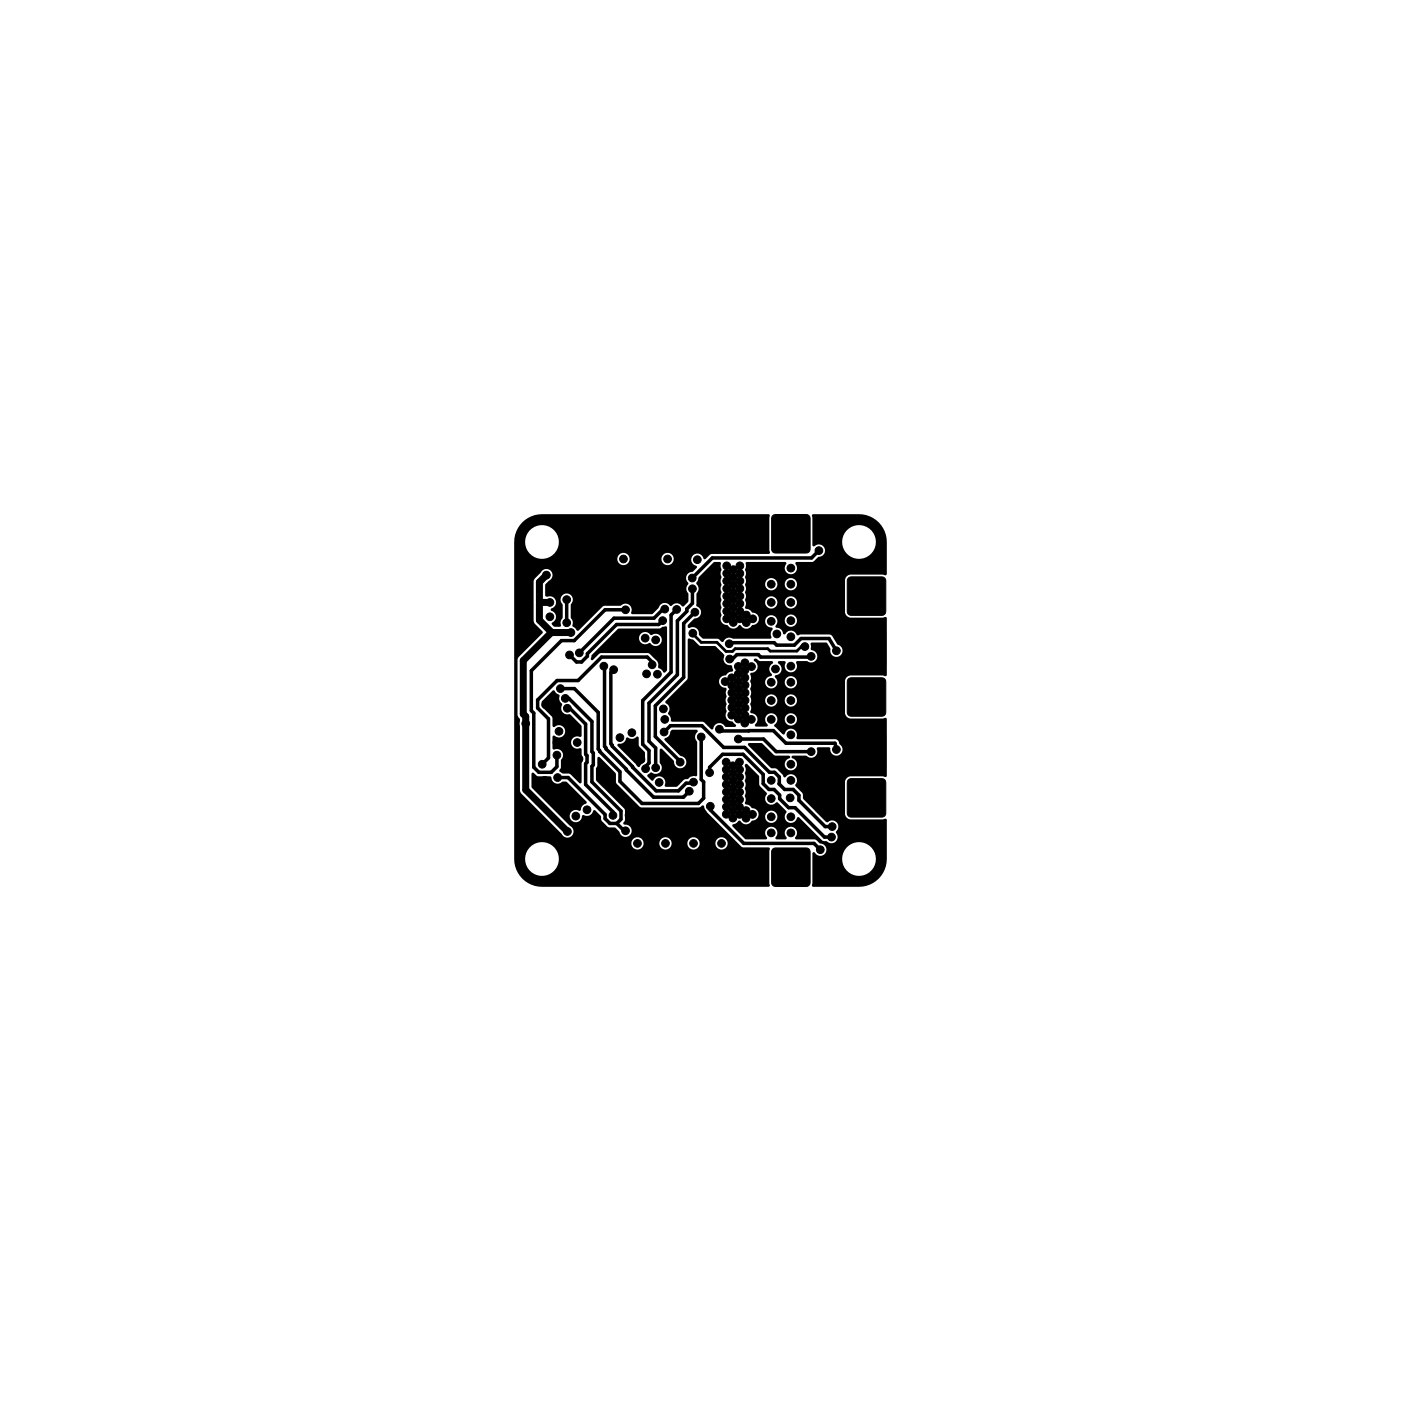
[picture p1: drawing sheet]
<svg xmlns="http://www.w3.org/2000/svg" width="100mm" height="100mm" viewBox="0 0 100 100" stroke-linecap="round" stroke-linejoin="round" font-family="sans-serif">
<g fill="#000" stroke="#000" stroke-width=".07">
<path d="M55.2 36.8l.1-.1h2.3l.1 .1 .1 .2v2.2l-.1 .2-.1 .1h-2.3l-.1-.1-.1-.2v-2.2zM60.6 52.3l.1-.1h2.3l.1 .1 .1 .1v2.3l-.1 .1-.1 .1h-2.3l-.1-.1-.1-.1v-2.3zM60.6 48.5l.1-.1h2.3l.1 .1 .1 .1v2.3l-.1 .1-.1 .1h-2.3l-.1-.1-.1-.1v-2.3zM60.6 45.1l.1-.1h2.3l.1 .1 .1 .1v2.3l-.1 .1-.1 .1h-2.3l-.1-.1-.1-.1v-2.3zM60.6 41.3l.1-.1h2.3l.1 .1 .1 .1v2.3l-.1 .1-.1 .1h-2.3l-.1-.1-.1-.1v-2.3zM60.6 55.7l.1-.1h2.3l.1 .1 .1 .1v2.3l-.1 .1-.1 .1h-2.3l-.1-.1-.1-.1v-2.3zM55.2 60.6l.1-.1h2.3l.1 .1 .1 .2v2.2l-.1 .2-.1 .1h-2.3l-.1-.1-.1-.2v-2.2z"/>
<circle cx="42.4" cy="37.8" r=".27"/>
<circle cx="44.4" cy="37.8" r=".27"/>
<circle cx="44.5" cy="39.9" r=".27"/>
<circle cx="46.3" cy="37.8" r=".27"/>
<circle cx="47.7" cy="39.9" r=".27"/>
<circle cx="48.3" cy="37.8" r=".27"/>
<circle cx="49.8" cy="40" r=".27"/>
<circle cx="50.2" cy="37.8" r=".27"/>
<circle cx="52.2" cy="37.8" r=".27"/>
<circle cx="58.4" cy="39.3" r=".28"/>
<circle cx="37.1" cy="40.2" r=".27"/>
<circle cx="37.4" cy="45.4" r=".27"/>
<circle cx="37.4" cy="59.3" r=".28"/>
<circle cx="37.5" cy="51.7" r=".27"/>
<circle cx="38.7" cy="54.5" r=".27"/>
<circle cx="38.9" cy="55.7" r=".27"/>
<circle cx="39" cy="50.3" r=".27"/>
<circle cx="39" cy="41" r=".28"/>
<circle cx="39.2" cy="44" r=".27"/>
<circle cx="39.3" cy="43" r=".27"/>
<circle cx="39.7" cy="50.7" r=".28"/>
<circle cx="39.7" cy="53.9" r=".27"/>
<circle cx="39.7" cy="53" r=".27"/>
<circle cx="39.8" cy="55.5" r=".28"/>
<circle cx="39.9" cy="52.2" r=".27"/>
<circle cx="40" cy="49.2" r=".27"/>
<circle cx="40.4" cy="49.9" r=".28"/>
<circle cx="40.4" cy="42.8" r=".28"/>
<circle cx="40.4" cy="44.4" r=".28"/>
<circle cx="40.5" cy="50.6" r=".28"/>
<circle cx="40.5" cy="59.4" r=".27"/>
<circle cx="40.7" cy="46.7" r=".28"/>
<circle cx="40.7" cy="45.2" r=".28"/>
<circle cx="41.1" cy="58.2" r=".27"/>
<circle cx="41.2" cy="53" r=".27"/>
<circle cx="41.3" cy="54.2" r=".27"/>
<circle cx="41.4" cy="46.6" r=".27"/>
<circle cx="41.9" cy="57.8" r=".28"/>
<circle cx="43.1" cy="47.5" r=".27"/>
<circle cx="43.1" cy="41.9" r=".27"/>
<circle cx="43.6" cy="59.5" r=".28"/>
<circle cx="43.7" cy="58.2" r=".28"/>
<circle cx="43.8" cy="47.8" r=".28"/>
<circle cx="44" cy="45.5" r=".28"/>
<circle cx="44.2" cy="52.7" r=".27"/>
<circle cx="44.7" cy="59.3" r=".27"/>
<circle cx="44.7" cy="43.5" r=".27"/>
<circle cx="44.9" cy="58.2" r=".28"/>
<circle cx="45.1" cy="52.3" r=".27"/>
<circle cx="45.4" cy="41.9" r=".27"/>
<circle cx="45.7" cy="54.2" r=".28"/>
<circle cx="46.1" cy="45.5" r=".27"/>
<circle cx="46.1" cy="54.9" r=".27"/>
<circle cx="46.1" cy="48.1" r=".28"/>
<circle cx="46.5" cy="47.4" r=".28"/>
<circle cx="46.8" cy="54.8" r=".28"/>
<circle cx="46.8" cy="45.7" r=".28"/>
<circle cx="46.9" cy="48.1" r=".27"/>
<circle cx="47.1" cy="55.8" r=".28"/>
<circle cx="47.3" cy="42.5" r=".27"/>
<circle cx="47.3" cy="44.3" r=".27"/>
<circle cx="47.3" cy="58.2" r=".28"/>
<circle cx="47.4" cy="50.6" r=".27"/>
<circle cx="47.4" cy="52.2" r=".28"/>
<circle cx="47.4" cy="43.5" r=".27"/>
<circle cx="47.4" cy="51.4" r=".27"/>
<circle cx="48.3" cy="43.5" r=".28"/>
<circle cx="48.5" cy="54.4" r=".27"/>
<circle cx="49.2" cy="56.5" r=".27"/>
<circle cx="49.4" cy="55.1" r=".28"/>
<circle cx="49.4" cy="41.3" r=".28"/>
<circle cx="49.4" cy="42" r=".27"/>
<circle cx="49.4" cy="45.2" r=".27"/>
<circle cx="49.5" cy="55.8" r=".27"/>
<circle cx="49.6" cy="43.7" r=".27"/>
<circle cx="49.7" cy="58.2" r=".28"/>
<circle cx="50.1" cy="52.6" r=".27"/>
<circle cx="50.2" cy="45.2" r=".28"/>
<circle cx="50.7" cy="55.2" r=".27"/>
<circle cx="50.7" cy="57.5" r=".27"/>
<circle cx="51.4" cy="46.8" r=".27"/>
<circle cx="51.4" cy="52.1" r=".27"/>
<circle cx="51.8" cy="48.7" r=".27"/>
<circle cx="51.8" cy="54.4" r=".28"/>
<circle cx="51.8" cy="56" r=".27"/>
<circle cx="51.8" cy="55.5" r=".27"/>
<circle cx="51.8" cy="58.1" r=".28"/>
<circle cx="51.8" cy="54.9" r=".28"/>
<circle cx="51.8" cy="57.6" r=".27"/>
<circle cx="51.8" cy="57.1" r=".27"/>
<circle cx="51.8" cy="56.5" r=".28"/>
<circle cx="51.9" cy="44.2" r=".27"/>
<circle cx="51.9" cy="41.5" r=".27"/>
<circle cx="51.9" cy="42.5" r=".27"/>
<circle cx="51.9" cy="42" r=".27"/>
<circle cx="51.9" cy="43.6" r=".27"/>
<circle cx="51.9" cy="40.4" r=".27"/>
<circle cx="51.9" cy="40.9" r=".27"/>
<circle cx="51.9" cy="43.1" r=".27"/>
<circle cx="52.1" cy="46" r=".27"/>
<circle cx="52.1" cy="47" r=".28"/>
<circle cx="52.2" cy="48.4" r=".27"/>
<circle cx="52.2" cy="48.9" r=".27"/>
<circle cx="52.2" cy="51.1" r=".27"/>
<circle cx="52.2" cy="50" r=".27"/>
<circle cx="52.2" cy="50.5" r=".27"/>
<circle cx="52.2" cy="49.4" r=".27"/>
<circle cx="52.3" cy="57.9" r=".27"/>
<circle cx="52.3" cy="58.4" r=".28"/>
<circle cx="52.3" cy="54.7" r=".28"/>
<circle cx="52.3" cy="57.3" r=".27"/>
<circle cx="52.3" cy="55.2" r=".27"/>
<circle cx="52.3" cy="56.3" r=".27"/>
<circle cx="52.3" cy="56.8" r=".27"/>
<circle cx="52.3" cy="55.7" r=".27"/>
<circle cx="52.3" cy="41.2" r=".27"/>
<circle cx="52.3" cy="43.9" r=".27"/>
<circle cx="52.3" cy="40.7" r=".27"/>
<circle cx="52.3" cy="44.4" r=".27"/>
<circle cx="52.3" cy="42.8" r=".27"/>
<circle cx="52.3" cy="43.4" r=".27"/>
<circle cx="52.3" cy="41.7" r=".27"/>
<circle cx="52.3" cy="42.3" r=".27"/>
<circle cx="52.7" cy="48.7" r=".27"/>
<circle cx="52.7" cy="51.3" r=".27"/>
<circle cx="52.7" cy="47.6" r=".27"/>
<circle cx="52.7" cy="48.1" r=".27"/>
<circle cx="52.7" cy="52.7" r=".28"/>
<circle cx="52.7" cy="50.2" r=".27"/>
<circle cx="52.7" cy="49.7" r=".27"/>
<circle cx="52.7" cy="50.8" r=".27"/>
<circle cx="52.7" cy="49.2" r=".28"/>
<circle cx="52.8" cy="54.4" r=".27"/>
<circle cx="52.8" cy="57.6" r=".27"/>
<circle cx="52.8" cy="55.5" r=".27"/>
<circle cx="52.8" cy="56" r=".27"/>
<circle cx="52.8" cy="56.5" r=".27"/>
<circle cx="52.8" cy="58.1" r=".27"/>
<circle cx="52.8" cy="57.1" r=".28"/>
<circle cx="52.8" cy="54.9" r=".28"/>
<circle cx="52.8" cy="42" r=".27"/>
<circle cx="52.8" cy="42.5" r=".27"/>
<circle cx="52.8" cy="41.5" r=".27"/>
<circle cx="52.8" cy="44.2" r=".27"/>
<circle cx="52.8" cy="43.6" r=".27"/>
<circle cx="52.8" cy="43.1" r=".27"/>
<circle cx="52.8" cy="40.4" r=".27"/>
<circle cx="52.8" cy="40.9" r=".27"/>
<circle cx="53.2" cy="51.6" r=".27"/>
<circle cx="53.2" cy="47.8" r=".27"/>
<circle cx="53.2" cy="48.4" r=".28"/>
<circle cx="53.2" cy="47.3" r=".28"/>
<circle cx="53.2" cy="48.9" r=".27"/>
<circle cx="53.2" cy="50" r=".28"/>
<circle cx="53.2" cy="50.5" r=".28"/>
<circle cx="53.2" cy="51.1" r=".28"/>
<circle cx="53.2" cy="49.4" r=".28"/>
<circle cx="53.2" cy="58.4" r=".27"/>
<circle cx="53.2" cy="57.9" r=".27"/>
<circle cx="53.3" cy="43.9" r=".27"/>
<circle cx="53.3" cy="44.4" r=".27"/>
<circle cx="53.6" cy="51.4" r=".27"/>
<circle cx="53.6" cy="47.6" r=".28"/>
<circle cx="53.7" cy="58.1" r=".27"/>
<circle cx="53.7" cy="44.2" r=".27"/>
<circle cx="55.1" cy="50" r=".27"/>
<circle cx="55.1" cy="44.4" r=".27"/>
<circle cx="55.1" cy="48.7" r=".27"/>
<circle cx="55.1" cy="55.7" r=".27"/>
<circle cx="55.1" cy="43" r=".27"/>
<circle cx="55.1" cy="58.3" r=".27"/>
<circle cx="55.1" cy="51.4" r=".27"/>
<circle cx="55.1" cy="57" r=".27"/>
<circle cx="55.1" cy="41.7" r=".27"/>
<circle cx="55.1" cy="59.4" r=".28"/>
<circle cx="55.4" cy="47.7" r=".28"/>
<circle cx="55.4" cy="45.2" r=".27"/>
<circle cx="56.4" cy="56.9" r=".27"/>
<circle cx="56.4" cy="51.4" r=".27"/>
<circle cx="56.4" cy="47.5" r=".27"/>
<circle cx="56.4" cy="43" r=".27"/>
<circle cx="56.4" cy="48.7" r=".27"/>
<circle cx="56.4" cy="55.7" r=".27"/>
<circle cx="56.4" cy="54.5" r=".27"/>
<circle cx="56.4" cy="58.3" r=".27"/>
<circle cx="56.4" cy="50" r=".27"/>
<circle cx="56.4" cy="44.3" r=".27"/>
<circle cx="56.4" cy="41.7" r=".27"/>
<circle cx="56.4" cy="40.5" r=".27"/>
<circle cx="56.4" cy="45.4" r=".28"/>
<circle cx="56.4" cy="52.4" r=".28"/>
<circle cx="56.4" cy="59.4" r=".28"/>
<circle cx="57.4" cy="46.2" r=".28"/>
<circle cx="57.9" cy="46.8" r=".27"/>
<circle cx="57.9" cy="53.7" r=".27"/>
<circle cx="59.4" cy="59.8" r=".27"/>
<circle cx="59.4" cy="59" r=".27"/>
<circle cx="59.7" cy="46.4" r=".27"/>
<circle cx="59.7" cy="53.5" r=".27"/>
<circle cx="43" cy="62.1" r=".27"/>
<circle cx="45" cy="62.1" r=".27"/>
<circle cx="45.5" cy="60.2" r=".28"/>
<circle cx="47" cy="62.1" r=".27"/>
<circle cx="47.5" cy="60.2" r=".28"/>
<circle cx="49" cy="62.1" r=".28"/>
<circle cx="49.5" cy="60.2" r=".28"/>
<circle cx="51" cy="62.1" r=".28"/>
<circle cx="51.5" cy="60.2" r=".28"/>
<circle cx="53" cy="62.1" r=".27"/>
<circle cx="58.5" cy="60.6" r=".27"/>
</g>
<g fill="none" stroke="#000" stroke-width=".25">
<path d="M58.4 39.3l-.5 .5h-7.1l-1.4 1.5M39.8 55.5h.8l2.6 2.6v.3l.3 .4h.5M40 49.2h1l1.7 1.7v2.6l1.6 1.6v.7l1.5 1.5h4.1l.3-.3v-1.2l-.2-.2v-3M40.3 49.9h.3l1.7 1.6v2.1l.1 .1-.1 2.1 2 2.1v.6l-.3 .3M40.5 42.8v1.6M40.5 50.6h.2l1.1 1.1v2.1l.1 .1v.5l-.1 .1v1.5l1.9 2v.2M43.1 47.6l.1 5.7 .1 .2 3.3 3.4h2.2l.4-.4M43.8 47.8l-.2 .2v5.1l.1 .2 3.1 3.1h1.6l.6-.5h.4l.1-.1M44 58.8l.6 .5M44.6 43.5h-1.4l-2.2 2.2h-.9l-2.2 2.2v2.8l.2 .2v3.9l.4 .3h.8l.4-.4v-.8M46.6 47.4v-.1l-.4-.4h-3.3l-1.6 1.7h-1.5l-1.4 1.4v.5l.8 .8v2.8l-.5 .5M47.3 44.3l-.3 .3h-3l-2.1 2.1v.1l-.4 .5h-.3l-.6-.6"/>
<path d="M47.4 52.3l.5-.5h2.2l1.5 1.5h1.5l1.8 1.8h.4l.3 .4v.4M47.4 43.5h-.1l-.6 .6h-2.9l-2.5 2.5M48.3 43.5l-.4 .4v4.1l-2 2v3.1l.4 .5v.9l-.2 .2v.2M49.2 56.5h.1M49.4 42v1.1l-.4 .4v.1l-.7 .7v3.9l-2 2v2.7l.5 .5v1.4M49.6 43.7l-.8 .8v3.8l-2 2.1v2.2l1.8 1.8M50.6 55.1v-.3l1-1h1.4l1.5 1.5v.6l.4 .4h.4l.3 .4v.3l.7 .7h.4l2.2 2h.4M50.7 57.6v.2l2.4 2.4h5l.5 .5M51.3 52l.2 .2h3.7l.9 .8h3.5l.1 .5M52 46l.1-.1h3.2l.1 .1h1.3l.5-.4h2l.5 .8M52.7 52.7h1.8l.9 .9h2.5M55.6 56l.4 .3h.6l.4 .5v.3l1.9 1.9h.5"/>
<path d="M55.6 55.9v.1M57.9 46.9h-3.6l-.2-.2h-1.5l-.3 .3h-.2"/>
</g>
<path d="M49.4 45.2l.6 .7h1.2l.6 .6h.5l.2-.2h2.3l.2 .2h1.9l.3-.3h.2" fill="none" stroke="#000" stroke-width=".2"/>
<path d="M38.6 43l-.1 1.3 .8 .9M38.6 43h.7M39 41l-.5 .6 .1 1.4M39.3 45.2l-2 2v3.8l.2 .1v5.3l3 2.9M39.3 45.2h1.4" fill="none" stroke="#000" stroke-width=".5"/>
<path d="M37.3 37.3l.6-.4 .8-.2h16.2v.1v2.7h-4.1l-.4 .4h-.2a.45 .45 0 0 0-.5-.4 .45 .45 0 0 0-.4 .5 .45 .45 0 0 0 .4 .4v.1l-.2 .3a.48 .48 0 0 0-.5 .3 .48 .48 0 0 0 .1 .5 .54 .54 0 0 0 0 .8v.6l-.3 .3a.6 .6 0 0 0-1 0 .46 .46 0 0 0-.4-.3 .46 .46 0 0 0-.4 .4l-.5 .4h-1.4h-.1a.47 .47 0 0 0-.1-.6 .47 .47 0 0 0-.6 0l-1.2 .1-1.8 1.7h-.1l-.2-.2a.23 .23 0 0 1-.1-.4l-.2-.3 .1-1a.45 .45 0 0 0-.1-.6 .45 .45 0 0 0-.6 0 .45 .45 0 0 0 .1 .7v.9l-.2 .2v.4h-.5l-.1-.2v-.1a.45 .45 0 0 0 .3-.4 .45 .45 0 0 0-.4-.4v-.1a.46 .46 0 0 0 .4-.7 .46 .46 0 0 0-.7-.2l-.1-.1v-.7l.3-.4a.44 .44 0 0 0 .1-.7 .44 .44 0 0 0-.7 .2l-.5 .6v2.8l.6 .9-1.7 1.7-.1 .2v3.9l.2 .3v5.1l.1 .2 2.9 3a.44 .44 0 0 0 .7 0 .44 .44 0 0 0-.1-.7l-2.8-2.7v-1l.1-.1 .4 .3h.9l.1 .1a.47 .47 0 0 0 .3 .4 .47 .47 0 0 0 .5-.1h.3l1.4 1.4v.1a.71 .71 0 0 0-.5 .6 .45 .45 0 0 0-.7 .2 .45 .45 0 0 0 .4 .6 .45 .45 0 0 0 .5-.5h.1a.51 .51 0 0 0 .7-.4l.5 .4 .1 .4 .4 .4 .5 .1 .3 .3a.45 .45 0 0 0 .5 .3 .45 .45 0 0 0 .4-.5 .45 .45 0 0 0-.6-.4v-.1l.1-.2v-.8l-2.1-2v-.8l.2-.9 1.2 1.2 .1 .8 1.7 1.6h4.1l.4-.1 .3 .5 2.4 2.4 2 .1v2.7v.1h-16.2a1.99 1.99 0 0 1-2-2h.8v.2a1.2 1.2 0 0 0 1.9 .7 1.2 1.2 0 0 0-.3-2h6v.1a.44 .44 0 0 0 .5 .3 .44 .44 0 0 0 .3-.4h1.2v.1a.44 .44 0 0 0 .5 .3 .44 .44 0 0 0 .3-.4h1.2v.1a.44 .44 0 0 0 .5 .3 .44 .44 0 0 0 .3-.4h1.2v.1a.44 .44 0 0 0 .7 .2 .44 .44 0 0 0-.1-.7 .44 .44 0 0 0-.6 .4h-1.2v-.1a.44 .44 0 0 0-.5-.3 .44 .44 0 0 0-.3 .4h-1.2v-.1a.44 .44 0 0 0-.5-.3 .44 .44 0 0 0-.3 .4h-1.2v-.1a.44 .44 0 0 0-.5-.3 .44 .44 0 0 0-.3 .4h-6.1a1.21 1.21 0 0 0-1.5 1.1h-.8v-21.4h7.4a.44 .44 0 0 0 .4 .4 .44 .44 0 0 0 .4-.4h2.3v.1a.44 .44 0 0 0 .7 .2 .44 .44 0 0 0-.1-.7 .44 .44 0 0 0-.6 .4h-2.3v-.1a.44 .44 0 0 0-.5-.3 .44 .44 0 0 0-.3 .4h-7.4v-1.2h.8a1.21 1.21 0 0 0 1.7 1.1 1.21 1.21 0 0 0 .2-2.1 1.21 1.21 0 0 0-1.9 .8v.2h-.8l.2-.8zM49.9 41.2l1-1.1h.5l.1 .1v.5l-.1 .2 .1 .3-.1 .3 .1 .3-.1 .2 .1 .3-.1 .3 .1 .2-.1 .3 .1 .3-.1 .2 .1 .3a.5 .5 0 0 0 .5 .8 .51 .51 0 0 0 .8-.1 .53 .53 0 0 0 .9 0 .45 .45 0 0 0 .5-.5 .45 .45 0 0 0-.5-.4l-.2-.2-.3-.1v-.4h1.4a.44 .44 0 0 0 .4 .4 .44 .44 0 0 0 .5-.4h.5v.1a.44 .44 0 0 0 .7 .2 .44 .44 0 0 0-.1-.7 .44 .44 0 0 0-.6 .4h-.5v-.1a.44 .44 0 0 0-.5-.3 .44 .44 0 0 0-.4 .4h-1.4v-.2l.1-.2-.1-.9h1.4a.44 .44 0 0 0 .4 .4 .44 .44 0 0 0 .5-.4h.5v.1a.44 .44 0 0 0 .7 .2 .44 .44 0 0 0-.1-.7 .44 .44 0 0 0-.6 .4h-.5v-.1a.44 .44 0 0 0-.5-.3 .44 .44 0 0 0-.4 .4h-1.4v-1.6h2.8l.1 .1a.45 .45 0 0 0 0 .6 .45 .45 0 0 0 .6 .1 .45 .45 0 0 0 .1-.7l.1-.1h1.1l.4-.4a.44 .44 0 0 0 .4-.6 .44 .44 0 0 0-.7-.1h-.1v-.3h2.1v.2a1.21 1.21 0 0 0 1.9 .7 1.21 1.21 0 0 0-.1-2 1.21 1.21 0 0 0-1.8 1.1h-2.1v-1.9v-.1h3.3a1.99 1.99 0 0 1 2 2v2.3h-2.6l-.3 .1-.1 .3v2.3l.1 .3 .3 .1 2.5-.1 .1 .1v4.1h-2.6l-.3 .1-.1 .3v2.3l.1 .3 .3 .1h2.6v4.1l-.1 .1-2.5-.1-.3 .1-.1 .3v2.3l.1 .3 .3 .1h2.6v2.8a1.99 1.99 0 0 1-2 2h-3.3v-.1v-1.9h2.1v.2a1.21 1.21 0 0 0 1.9 .8 1.21 1.21 0 0 0-.1-2.1 1.21 1.21 0 0 0-1.8 1.1h-2.1v-.4h.2a.45 .45 0 0 0 .8-.1 .45 .45 0 0 0-.5-.6l-.3-.3h-1.4l-.1-.1a.45 .45 0 0 0 .2-.6 .45 .45 0 0 0-.6-.1 .45 .45 0 0 0-.2 .6l.1 .1-.1 .1h-.7l-.1-.1a.46 .46 0 0 0 .1-.6 .46 .46 0 0 0-.6-.1 .46 .46 0 0 0 0 .7l-.1 .1h-1.5l-.9-1 .5-.3a.54 .54 0 0 0 .9 0l.3-.1 .1-.2h.5a.44 .44 0 0 0 .6 .4 .44 .44 0 0 0 .1-.7 .44 .44 0 0 0-.7 .2v.1h-.5a.53 .53 0 0 0-.5-.7l-.4-.2v-.9v-.2v-.3v-.3v-.2v-.3v-.3v-.3v-.1h.1l.9 .9v.6l.5 .7a.45 .45 0 0 0 .1 .6 .45 .45 0 0 0 .6 0l.7 .6a.46 .46 0 0 0 .1 .8 .46 .46 0 0 0 .7-.4h.1l1.7 1.7h.3a.46 .46 0 0 0 .6 .1 .46 .46 0 0 0 .1-.7v-.1a.47 .47 0 0 0-.1-.7 .47 .47 0 0 0-.6 .1l-1.7-1.7v-.4l-.5-.5a.47 .47 0 0 0-.1-.7 .47 .47 0 0 0-.7 .1l-.6-.6-.4-.1-1.6-1.6v-.1l.9-.1 1 .9h1l.1 .2a.45 .45 0 0 0-.4 .5 .45 .45 0 0 0 .6 .3 .45 .45 0 0 0 .2-.6l-.3-.2v-.1h1.1a.45 .45 0 0 0 .6 0 .45 .45 0 0 0 .1-.6l.1-.1h.8l.1 .1a.45 .45 0 0 0 .3 .5 .45 .45 0 0 0 .5-.3 .45 .45 0 0 0-.2-.5l-.1-.2-.1-.1h-2.8l-.1-.1a.46 .46 0 0 0-.2-.7 .46 .46 0 0 0-.6 .4h-.1l-.6-.6 .2-.5h.5a.44 .44 0 0 0 .6 .4 .44 .44 0 0 0 .1-.7 .44 .44 0 0 0-.7 .2v.1h-.5a.44 .44 0 0 0-.6-.3 .44 .44 0 0 0-.1 .7v.1l-.1 .1h-.7l-.1-.1v-.1a.48 .48 0 0 0 .1-.6 .48 .48 0 0 0-.4-.2v-.9h1a.44 .44 0 0 0 .4 .4 .44 .44 0 0 0 .5-.4h.5v.1a.44 .44 0 0 0 .7 .2 .44 .44 0 0 0-.1-.7 .44 .44 0 0 0-.6 .4h-.5v-.1a.44 .44 0 0 0-.5-.3 .44 .44 0 0 0-.4 .4h-1l-.1-1.9 .1-.1a.45 .45 0 0 0 .5-.3 .45 .45 0 0 0-.3-.6 .21 .21 0 0 1 .4 .1h.9l.1 .1-.1 .1a.52 .52 0 0 0 0 .8l-.1 .1a.44 .44 0 0 0-.4 .4 .44 .44 0 0 0 .5 .4 .44 .44 0 0 0 .4-.4h.5v.1a.44 .44 0 0 0 .7 .2 .44 .44 0 0 0-.1-.7 .44 .44 0 0 0-.6 .4h-.5v-.1a.26 .26 0 0 1-.1-.4 .45 .45 0 0 0 .4-.4 .45 .45 0 0 0-.3-.5l.1-.1h.4l.1 .1a.45 .45 0 0 0 .4 .7 .45 .45 0 0 0 .3-.7l.1-.1h.7a.47 .47 0 0 0 .7-.2 .47 .47 0 0 0-.4-.7v-.4h.1h1l.3 .4a.46 .46 0 0 0 .3 .6 .46 .46 0 0 0 .5-.4 .46 .46 0 0 0-.3-.5l-.4-.6-.2-.1h-2l-.3 .1a.54 .54 0 0 0-.4-.4 .54 .54 0 0 0-.5 .3l-.1-.1a.55 .55 0 0 0-.6-.5l.2-.4h.5v.1a.44 .44 0 0 0 .7 .2 .44 .44 0 0 0-.1-.7 .44 .44 0 0 0-.6 .4h-.5v-.1a.44 .44 0 0 0-.6-.3 .44 .44 0 0 0-.3 .6 .44 .44 0 0 0 .5 .3l.1 .1-.2 .4 .1 .2-.1 .1h-2.7a.54 .54 0 0 0-.7 .2l-.4-.2h-1l-.3-.3a.52 .52 0 0 0-.2-.5 .52 .52 0 0 0-.6 0v-.2l.4-.4a.49 .49 0 0 0 .5-.5 .49 .49 0 0 0-.3-.5v-.8a.53 .53 0 0 0 0-.8zM39.4 49.3a.73 .73 0 0 1 .6 .8 .29 .29 0 0 1 .1 .5 .51 .51 0 0 0 .6 .4l.8 .8v.8a.6 .6 0 0 0-.7 .3 .47 .47 0 0 0 .1 .5 .47 .47 0 0 0 .5 0l.2 .9-.1 .2v1.3l-.1 .1-.7-.6-.5-.1-.3-.1 .1-.3v-.5a.47 .47 0 0 0 .1-.7 .47 .47 0 0 0-.6-.1l-.1-.9 .1-.1a.45 .45 0 0 0 .6 .1 .45 .45 0 0 0 .1-.6 .45 .45 0 0 0-.6-.1h-.2v-.8l-.7-.7v-.3zM44.1 53.1a.57 .57 0 0 0 .7-.5 .62 .62 0 0 0 .7 0l.1 .6 .4 .5v.7l-.4 .3h-.2l-1.3-1.4zM44.1 44.9h3l.1-.1a.24 .24 0 0 1 .4 0v3l-.2 .2-.2-.2a.32 .32 0 0 1-.2-.5l-.6-.6-.2-.1h-3.3l-.6 .5h-.1v-.4l1.2-1.1h2.2a.46 .46 0 0 0 .3 .4 .46 .46 0 0 0 .5-.1 .46 .46 0 0 0 .6 .2 .46 .46 0 0 0 .2-.7 .46 .46 0 0 0-.7-.1 .47 .47 0 0 0-.5-.2 .47 .47 0 0 0-.4 .5h-2.2zM49.1 45.6l.4 .1 .4 .4h1.2l.5 .6a.24 .24 0 0 1 0 .3 .57 .57 0 0 0 .6 .5l.1 .2a.14 .14 0 0 1 0 .2 .14 .14 0 0 1-.1 0l-.3 .3a.47 .47 0 0 0-.6 .3 .47 .47 0 0 0 .4 .6h.1l.1 .1-.1 .8 .1 .7a.56 .56 0 0 0 .4 .9l.2 .2v.1h-.7a.49 .49 0 0 0-.5-.3 .49 .49 0 0 0-.4 .4h-.1l-.6-.5h-2.2l-.1-.1-.1-.3a.26 .26 0 0 1 0-.4v-.2l-.3-.4v-.1l1.6-1.6zM47.9 52.1h1.8a.26 .26 0 0 1-.1 .4v.2l.2 .3-.1 2.4a.82 .82 0 0 0-.7 .2l-.2 .1-.5 .5h-.8l-.1-.1a.46 .46 0 0 0-.2-.6 .46 .46 0 0 0-.6 .2l-.4-.3 .1-.1a.29 .29 0 0 1 .4-.1 .46 .46 0 0 0 .5-.2 .46 .46 0 0 0-.1-.6v-.9l.1-.1 .9 .9a.46 .46 0 0 0 .4 .5 .46 .46 0 0 0 .5-.4 .46 .46 0 0 0-.5-.5l-1.1-1.1 .4-.3z" fill="#000"/>
</svg>
